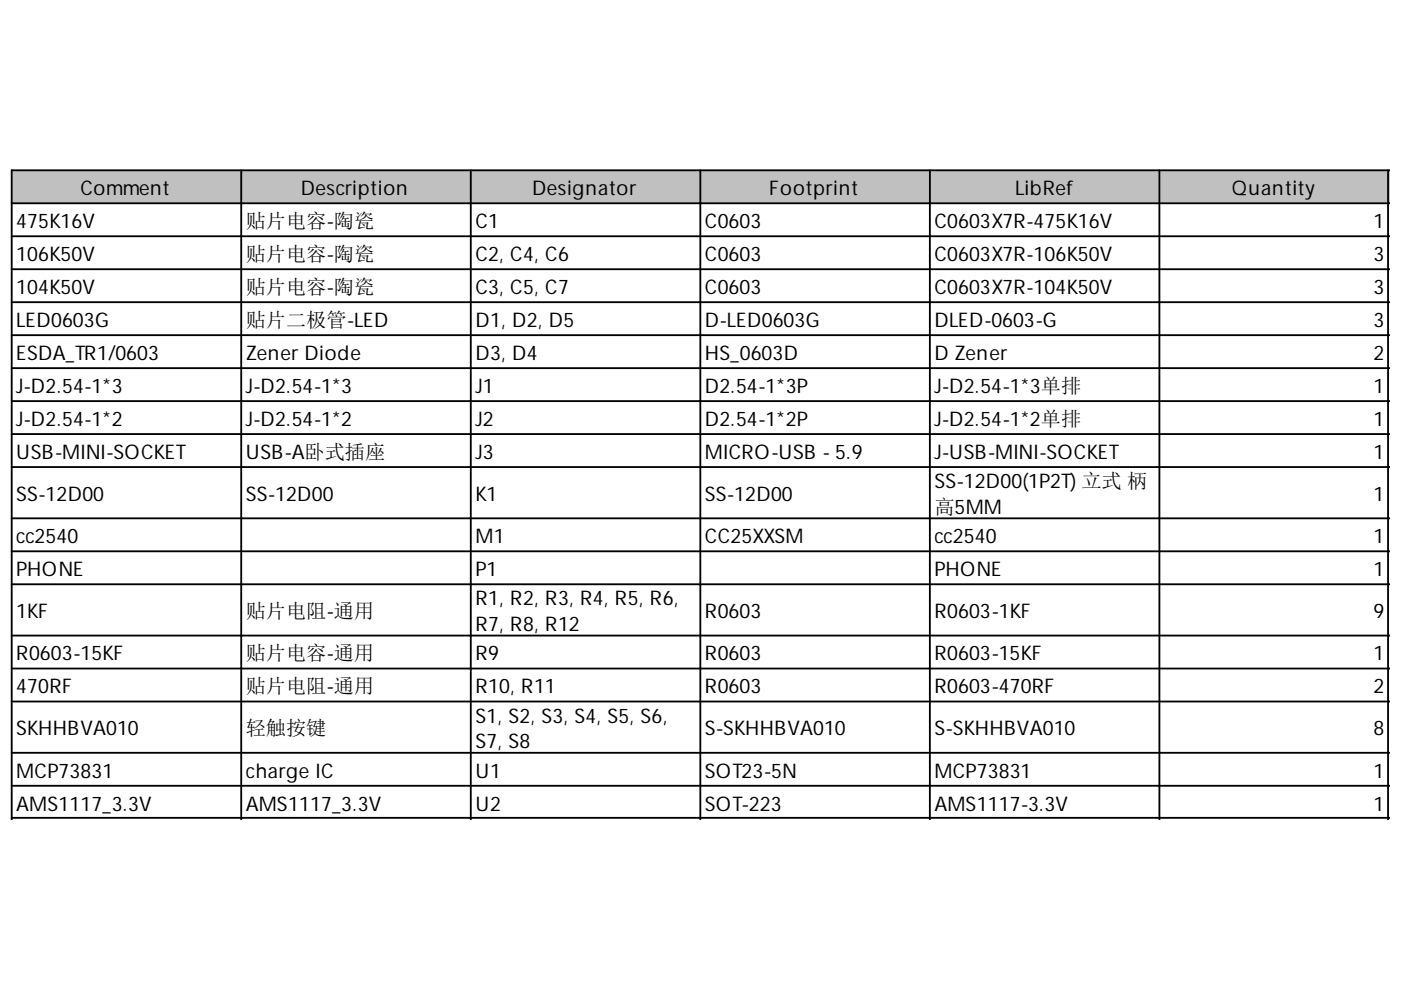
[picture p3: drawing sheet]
<svg xmlns="http://www.w3.org/2000/svg" width="297mm" height="210mm" viewBox="0 0 297 210" stroke-linecap="round" stroke-linejoin="round" font-family="sans-serif">
<defs><g id="words">
<g font-size="4.3">
<text x="17.1" y="41.4">Comment</text>
<text x="63.8" y="41.4">Description</text>
<text x="112.9" y="41.4">Designator</text>
<text x="163.1" y="41.4">Footprint</text>
<text x="215.3" y="41.4">LibRef</text>
<text x="261.2" y="41.4">Quantity</text>
<text x="3.5" y="48.3">475K16V</text>
<text x="52.1" y="48.3">贴片电容-陶瓷</text>
<text x="100.8" y="48.3">C1</text>
<text x="149.5" y="48.3">C0603</text>
<text x="198.1" y="48.3">C0603X7R-475K16V</text>
<text x="291.2" y="48.3">1</text>
<text x="3.5" y="55.3">106K50V</text>
<text x="52.1" y="55.3">贴片电容-陶瓷</text>
<text x="100.8" y="55.3">C2, C4, C6</text>
<text x="149.5" y="55.3">C0603</text>
<text x="198.1" y="55.3">C0603X7R-106K50V</text>
<text x="291.2" y="55.3">3</text>
<text x="3.5" y="62.3">104K50V</text>
<text x="52.1" y="62.3">贴片电容-陶瓷</text>
<text x="100.8" y="62.3">C3, C5, C7</text>
<text x="149.5" y="62.3">C0603</text>
<text x="198.1" y="62.3">C0603X7R-104K50V</text>
<text x="291.2" y="62.3">3</text>
<text x="3.5" y="69.3">LED0603G</text>
<text x="52.1" y="69.3">贴片二极管-LED</text>
<text x="100.8" y="69.3">D1, D2, D5</text>
<text x="149.5" y="69.3">D-LED0603G</text>
<text x="198.1" y="69.3">DLED-0603-G</text>
<text x="291.2" y="69.3">3</text>
<text x="3.5" y="76.3">ESDA_TR1/0603</text>
<text x="52.1" y="76.3">Zener Diode</text>
<text x="100.8" y="76.3">D3, D4</text>
<text x="149.5" y="76.3">HS_0603D</text>
<text x="198.1" y="76.3">D Zener</text>
<text x="291.2" y="76.3">2</text>
<text x="3.5" y="83.3">J-D2.54-1*3</text>
<text x="52.1" y="83.3">J-D2.54-1*3</text>
<text x="100.8" y="83.3">J1</text>
<text x="149.5" y="83.3">D2.54-1*3P</text>
<text x="198.1" y="83.3">J-D2.54-1*3单排</text>
<text x="291.2" y="83.3">1</text>
<text x="3.5" y="90.3">J-D2.54-1*2</text>
<text x="52.1" y="90.3">J-D2.54-1*2</text>
<text x="100.8" y="90.3">J2</text>
<text x="149.5" y="90.3">D2.54-1*2P</text>
<text x="198.1" y="90.3">J-D2.54-1*2单排</text>
<text x="291.2" y="90.3">1</text>
<text x="3.5" y="97.3">USB-MINI-SOCKET</text>
<text x="52.1" y="97.3">USB-A卧式插座</text>
<text x="100.8" y="97.3">J3</text>
<text x="149.5" y="97.3">MICRO-USB - 5.9</text>
<text x="198.1" y="97.3">J-USB-MINI-SOCKET</text>
<text x="291.2" y="97.3">1</text>
<text x="3.5" y="106.2">SS-12D00</text>
<text x="52.1" y="106.2">SS-12D00</text>
<text x="100.8" y="106.2">K1</text>
<text x="149.5" y="106.2">SS-12D00</text>
<text x="198.1" y="103.5">SS-12D00(1P2T) 立式 柄</text>
<text x="291.2" y="106.2">1</text>
<text x="198.1" y="108.9">高5MM</text>
<text x="3.5" y="115.1">cc2540</text>
<text x="100.8" y="115.1">M1</text>
<text x="149.5" y="115.1">CC25XXSM</text>
<text x="198.1" y="115.1">cc2540</text>
<text x="291.2" y="115.1">1</text>
<text x="3.5" y="122.1">PHONE</text>
<text x="100.8" y="122.1">P1</text>
<text x="198.1" y="122.1">PHONE</text>
<text x="291.2" y="122.1">1</text>
<text x="3.5" y="131.1">1KF</text>
<text x="52.1" y="131.1">贴片电阻-通用</text>
<text x="100.8" y="128.3">R1, R2, R3, R4, R5, R6,</text>
<text x="149.5" y="131.1">R0603</text>
<text x="198.1" y="131.1">R0603-1KF</text>
<text x="291.2" y="131.1">9</text>
<text x="100.8" y="133.8">R7, R8, R12</text>
<text x="3.5" y="140">R0603-15KF</text>
<text x="52.1" y="140">贴片电容-通用</text>
<text x="100.8" y="140">R9</text>
<text x="149.5" y="140">R0603</text>
<text x="198.1" y="140">R0603-15KF</text>
<text x="291.2" y="140">1</text>
<text x="3.5" y="147">470RF</text>
<text x="52.1" y="147">贴片电阻-通用</text>
<text x="100.8" y="147">R10, R11</text>
<text x="149.5" y="147">R0603</text>
<text x="198.1" y="147">R0603-470RF</text>
<text x="291.2" y="147">2</text>
<text x="3.5" y="155.9">SKHHBVA010</text>
<text x="52.1" y="155.9">轻触按键</text>
<text x="100.8" y="153.2">S1, S2, S3, S4, S5, S6,</text>
<text x="149.5" y="155.9">S-SKHHBVA010</text>
<text x="198.1" y="155.9">S-SKHHBVA010</text>
<text x="291.2" y="155.9">8</text>
<text x="100.8" y="158.6">S7, S8</text>
<text x="3.5" y="164.9">MCP73831</text>
<text x="52.1" y="164.9">charge IC</text>
<text x="100.8" y="164.9">U1</text>
<text x="149.5" y="164.9">SOT23-5N</text>
<text x="198.1" y="164.9">MCP73831</text>
<text x="291.2" y="164.9">1</text>
<text x="3.5" y="171.8">AMS1117_3.3V</text>
<text x="52.1" y="171.8">AMS1117_3.3V</text>
<text x="100.8" y="171.8">U2</text>
<text x="149.5" y="171.8">SOT-223</text>
<text x="198.1" y="171.8">AMS1117-3.3V</text>
<text x="291.2" y="171.8">1</text>
</g>
</g></defs>
<g fill="#c0c0c0">
<path d="M2.6 36.3h48.7v7h-48.7z" fill-rule="evenodd"/>
<path d="M51 36.3h49v7h-49z" fill-rule="evenodd"/>
<path d="M99.6 36.3h49.1v7h-49.1z" fill-rule="evenodd"/>
<path d="M148.3 36.3h49v7h-49z" fill-rule="evenodd"/>
<path d="M197 36.3h49v7h-49z" fill-rule="evenodd"/>
<path d="M245.6 36.3h49.1v7h-49.1z" fill-rule="evenodd"/>
</g>
<g fill="none" stroke="#000" stroke-width=".39">
<path d="M51.1 36.1v137.7M99.8 36.1v137.7M148.5 36.1v137.7M197.2 36.1v137.7M245.8 36.1v137.7M294.3 36.1v137.7M294.7 36.1h-292.2v137.7M2.5 43.1h292.2M2.5 50.1h292.2M2.5 57.1h292.2M2.5 64.1h292.2M2.5 71.1h292.2"/>
<path d="M2.5 78.1h292.2M2.5 85h292.2M2.5 92h292.2M2.5 99h292.2M2.5 109.9h292.2M2.5 116.9h292.2M2.5 123.9h292.2M2.5 134.8h292.2M2.5 141.7h292.2M2.5 148.7h292.2M2.5 159.6h292.2M2.5 166.6h292.2"/>
<path d="M2.5 173.4h292.2"/>
</g>
<use href="#words"/>
</svg>
